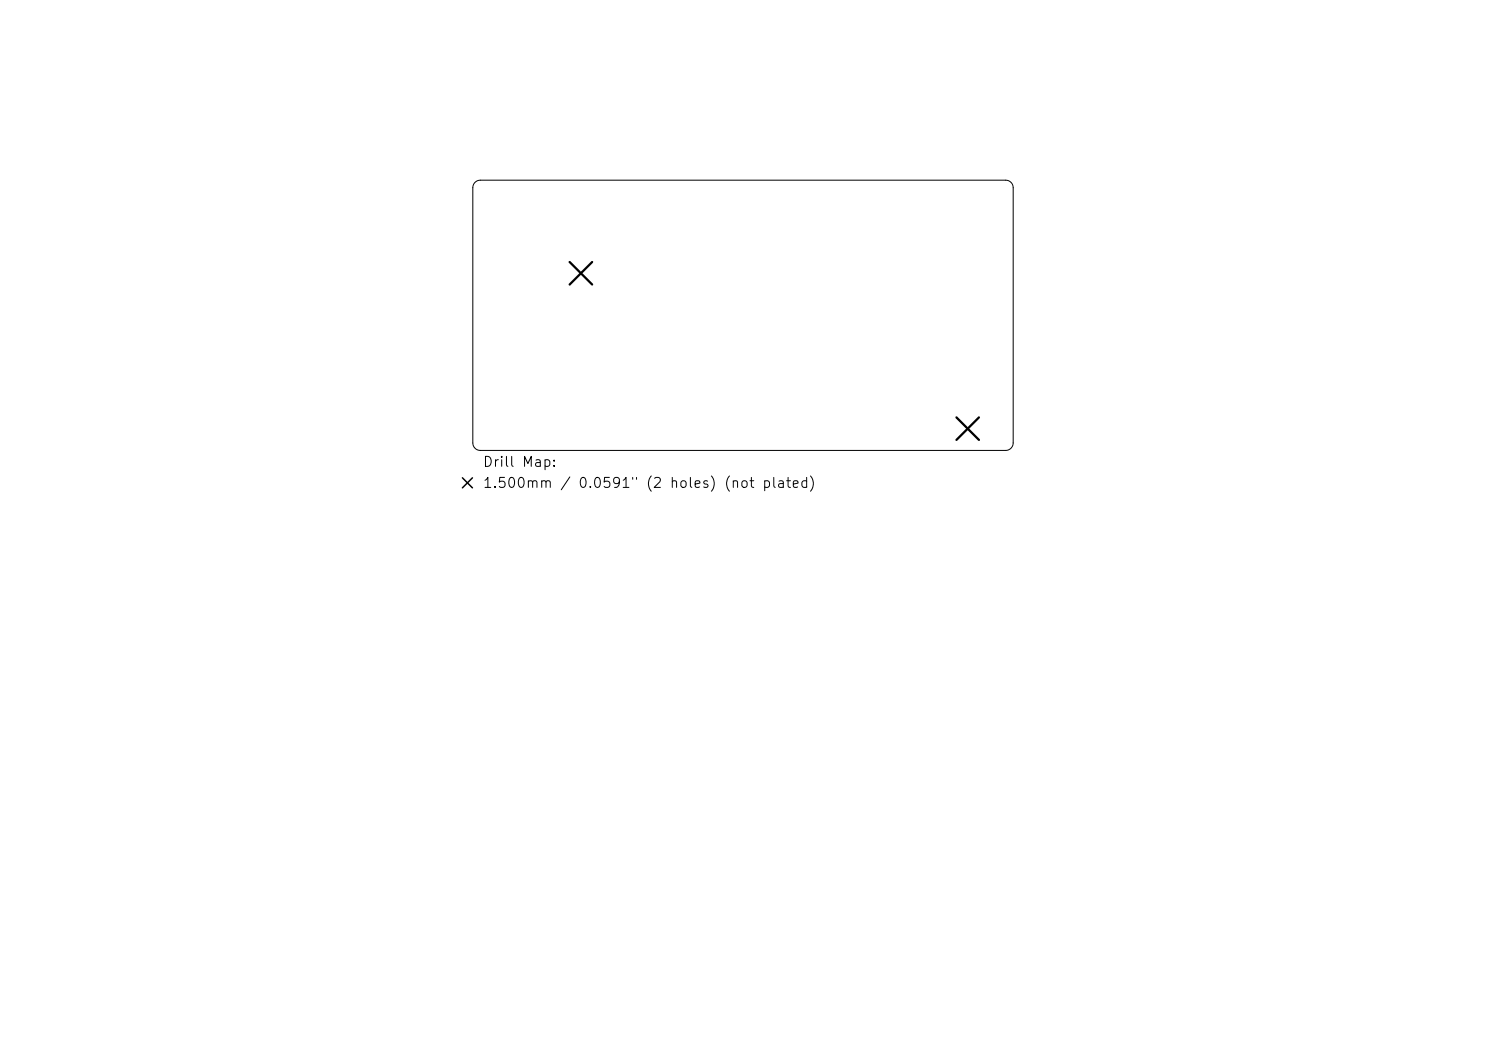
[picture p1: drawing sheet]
<svg xmlns="http://www.w3.org/2000/svg" width="297mm" height="210mm" viewBox="0 0 297 210" stroke-linecap="round" stroke-linejoin="round" font-family="sans-serif">
<defs><g id="words">
<g font-size="2">
<text x="96.4" y="93.8">Drill Map:</text>
<text x="96.4" y="98">1.500mm / 0.0591&quot; (2 holes) (not plated)</text>
</g>
</g></defs>
<path d="M94.9 36.4l.5-.3 .6-.1h105a1.5 1.5 0 0 1 1.5 1.5v51a1.5 1.5 0 0 1-1.5 1.5h-105a1.5 1.5 0 0 1-1.5-1.5v-51l.1-.5z" fill="none" stroke="#000" stroke-width=".2"/>
<path d="M113.9 52.4l4.5 4.5M118.4 52.4l-4.5 4.5M191.2 83.4l4.5 4.5M195.7 83.4l-4.5 4.5" fill="none" stroke="#000" stroke-width=".45"/>
<path d="M92.4 95.5l2 2M94.4 95.5l-2 2" fill="none" stroke="#000" stroke-width=".3"/>
<use href="#words"/>
</svg>
